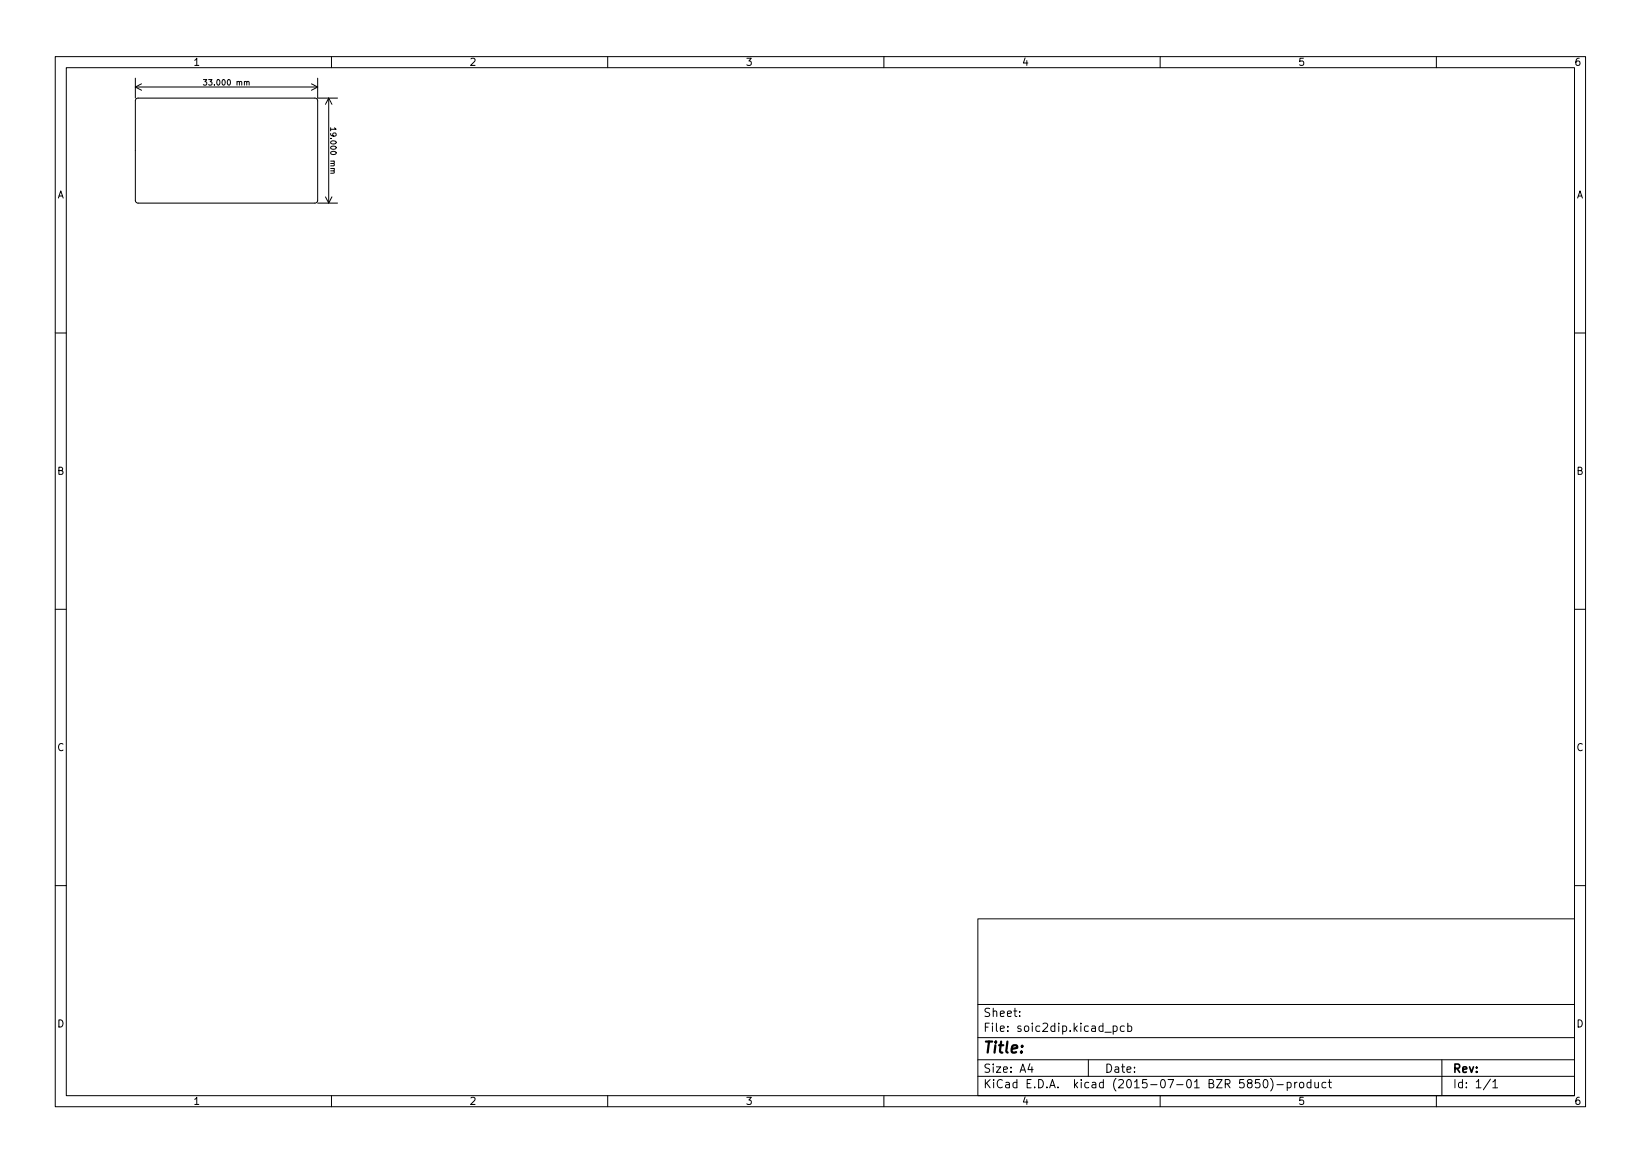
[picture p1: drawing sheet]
<svg xmlns="http://www.w3.org/2000/svg" width="297mm" height="210mm" viewBox="0 0 297 210" stroke-linecap="round" stroke-linejoin="round" font-family="sans-serif">
<defs><g id="words">
<text font-size="2.8" x="178" y="190.6">Title:</text>
<g font-size="2.1">
<text x="178" y="184">Sheet:</text>
<text x="178" y="186.7">File: soic2dip.kicad_pcb</text>
<text x="178" y="196.9">KiCad E.D.A. kicad (2015-07-01 BZR 5850)-product</text>
<text x="178" y="194.1">Size: A4</text>
<text x="200" y="194.1">Date:</text>
<text x="263" y="194.1">Rev:</text>
<text x="263" y="196.9">Id: 1/1</text>
</g>
<g font-size="1.8">
<text x="35" y="11.9">1</text>
<text x="85" y="11.9">2</text>
<text x="135" y="11.9">3</text>
<text x="185" y="11.9">4</text>
<text x="235" y="11.9">5</text>
<text x="285" y="11.9">6</text>
<text x="10.3" y="35.9">A</text>
<text x="285.3" y="35.9">A</text>
<text x="10.3" y="85.9">B</text>
<text x="285.3" y="85.9">B</text>
<text x="10.3" y="135.9">C</text>
<text x="285.3" y="135.9">C</text>
<text x="10.3" y="185.9">D</text>
<text x="285.3" y="185.9">D</text>
<text x="35" y="199.9">1</text>
<text x="85" y="199.9">2</text>
<text x="135" y="199.9">3</text>
<text x="185" y="199.9">4</text>
<text x="235" y="199.9">5</text>
<text x="285" y="199.9">6</text>
</g>
<g font-size="1.4">
<text x="37.4" y="15.4">33.000 mm</text>
<text x="59.8" y="23.7" transform="rotate(90 59.8 23.7)">19.000 mm</text>
</g>
</g></defs>
<g fill="none" stroke="#000" stroke-width=".18">
<path d="M10 10.2h277v190.1h-277zM12 12.2h273v186.1h-273zM24.5 15.7h33M24.5 14.1v3.6M24.5 15.7l1.1 .6M24.6 17.9l.4-.2 32.3 .1 .2 .4-.1 18.3-.4 .2h-32.3l-.2-.5v-18zM25.6 15.2l-1.1 .5M36.8 14.4h.6l-.3 .4 .3 .1v.4l-.2 .1-.4-.1M44.7 14.9l.1-.2 .2 .1 .1 .6M56.4 15.2l1.1 .5M57.5 14.1v3.6h3.6M57.5 15.7l-1.1 .6"/>
<path d="M59.5 17.7v19M59.5 17.7l-.6 1.2M59.5 17.7l.6 1.2M60 10.2v2M110 10.2v2M160 10.2v2M210 10.2v2M260 10.2v2M57.5 36.7h3.6M58.9 35.6l.6 1.1M59.8 23.1v.6M60.1 35.6l-.6 1.1"/>
<path d="M60.4 30.9l.1 .2v.2h-.7M60.6 23.1l.2 .3h-1M10 60.2h2M285 60.2h2M10 110.2h2M285 110.2h2M10 160.2h2M177 166.3h108v32h-108zM285 160.2h2M60 198.3v2M110 198.3v2M160 198.3v2"/>
<path d="M177 194.8h108M177 191.8h108M177 187.8h108M177 181.8h108M184.6 183.8v.1M184.6 183v.1M186.4 192.5l-.3 1h.9M186.8 193v1M197 191.8v3M200 186.8h1.1M201.5 185.7l.4-.1 .3 .3v.4l-.1 .3h-.6M201.5 185.6v1.5"/>
<path d="M203.5 185.7l-.4-.1-.3 .3v.4l.1 .3h.6M204.1 185.7l.5-.1 .3 .3v.4l-.2 .3h-.6M204.1 185.1v1.5M210 198.3v2M228 195.3h-.7l-.1 .7 .2-.1 .5 .1 .2 .2-.1 .5-.2 .1-.6-.1M228.9 195.4l.1-.1a.8 .8 0 0 1 .5 .8 .8 .8 0 0 1-.5 .7 1 1 0 0 1-.1-1.4zM230 195.1a1.72 1.72 0 0 1 0 2.3M231.1 196.3h1.2M233 195.9l.4-.1 .3 .3v.4l-.1 .3h-.6M233 195.8v1.5M234.4 195.8v1M234.8 195.8l-.3 .1-.1 .2"/>
<path d="M235.3 196l.2-.2 .4 .2 .1 .5-.1 .3h-.4l-.2-.1zM237.3 195.9l-.4-.1-.3 .3v.4l.1 .3h.6M237.3 195.3v1.5M238 195.8l.1 1h.3l.2-.1M238.6 195.8v1M240 195.9l-.4-.1-.3 .3v.4l.1 .3h.6M240.4 195.8h.6M240.6 195.3v1.3l.4 .2M260 198.3v2M261 191.8v6.5M269.8 195.3l-1.3 1.9M270.2 195.8l.4-.5v1.5"/>
<path d="M270.2 196.8h.9"/>
</g>
<use href="#words"/>
</svg>
